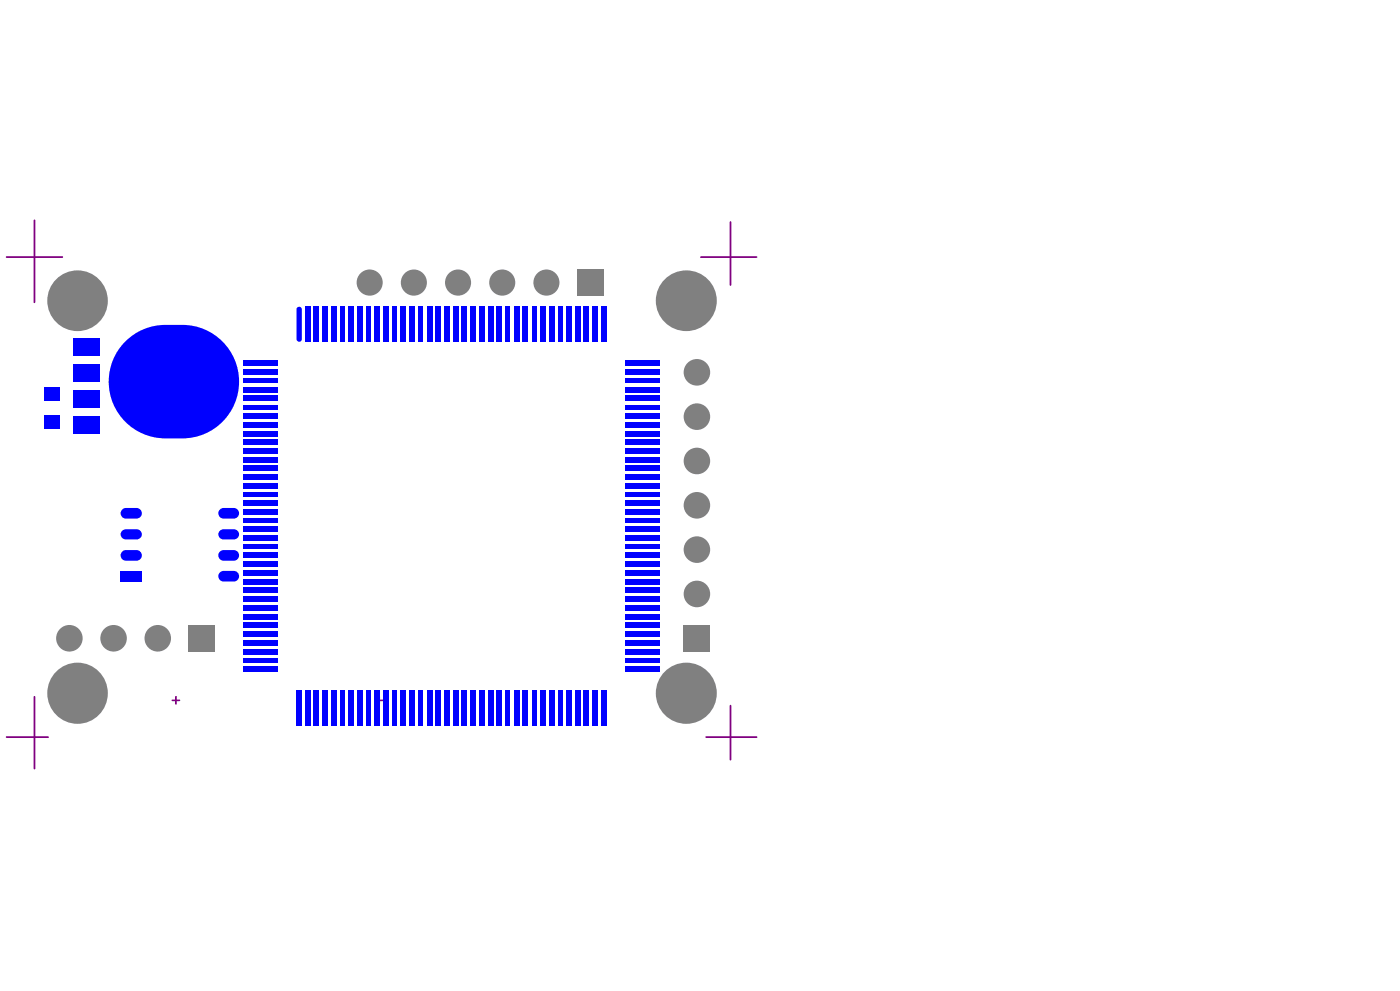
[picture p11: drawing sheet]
<svg xmlns="http://www.w3.org/2000/svg" width="840mm" height="594mm" viewBox="0 0 840 594" stroke-linecap="round" stroke-linejoin="round" font-family="sans-serif">
<path d="M21 132v49M438 133v38M4 154h33M420 154h34M21 418v43M103 420h5M105 418v4M225 420h5M227 418v4M438 423v32M4 442h25M424 442h30" fill="none" stroke="#800080" stroke-width="1.1"/>
<g fill="#808080">
<path d="M113 375h16v16h-16z"/>
<path d="M410 375h16v16h-16z"/>
<path d="M346 162h16v15h-16z"/>
<circle cx="46" cy="180" r="18"/>
<circle cx="248" cy="169" r="8"/>
<circle cx="412" cy="180" r="18"/>
<circle cx="46" cy="416" r="18"/>
<circle cx="42" cy="383" r="8"/>
<circle cx="68" cy="383" r="8"/>
<circle cx="95" cy="383" r="8"/>
<circle cx="412" cy="416" r="18"/>
<circle cx="418" cy="356" r="8"/>
<circle cx="418" cy="329" r="8"/>
<circle cx="418" cy="303" r="8"/>
<circle cx="418" cy="276" r="8"/>
<circle cx="418" cy="250" r="8"/>
<circle cx="418" cy="223" r="8"/>
<circle cx="275" cy="169" r="8"/>
<circle cx="301" cy="169" r="8"/>
<circle cx="328" cy="169" r="8"/>
<circle cx="222" cy="169" r="8"/>
</g>
<g fill="#00f">
<path d="M246 414h3v21h-3z"/>
<path d="M246 184h3v21h-3z"/>
<path d="M72 342h13v7h-13z"/>
<path d="M73 331l2-1h7a3 3 0 0 1 3 3 3 3 0 0 1-3 3h-6a3 3 0 0 1-3-2 3 3 0 0 1 0-3z"/>
<path d="M146 399h20v4h-20z"/>
<path d="M146 394h20v3h-20z"/>
<path d="M146 389h20v3h-20z"/>
<path d="M146 384h20v3h-20z"/>
<path d="M132 343l1-1h7a3 3 0 0 1 3 3 3 3 0 0 1-3 4h-6a3 3 0 0 1-3-2 3 3 0 0 1 1-4z"/>
<path d="M132 331l1-1h7a3 3 0 0 1 3 3 3 3 0 0 1-3 3h-6a3 3 0 0 1-3-2 3 3 0 0 1 1-3z"/>
<path d="M26 249h10v8h-10z"/>
<path d="M44 250h16v10h-16z"/>
<path d="M26 232h10v8h-10z"/>
<path d="M44 234h16v10h-16z"/>
<path d="M44 218h16v11h-16z"/>
<path d="M44 203h16v10h-16z"/>
<path d="M73 318l2-1h7a3 3 0 0 1 3 3 3 3 0 0 1-3 3h-6a3 3 0 0 1-3-1 3 3 0 0 1 0-4z"/>
<path d="M132 318l1-1h7a3 3 0 0 1 3 3 3 3 0 0 1-3 3h-6a3 3 0 0 1-3-1 3 3 0 0 1 1-4z"/>
<path d="M73 305h2h7a3 3 0 0 1 3 3 3 3 0 0 1-3 3h-6a3 3 0 0 1-3-2 3 3 0 0 1 0-4z"/>
<path d="M75 205a34 34 0 0 1 24-10h10a34 34 0 0 1 34 34 34 34 0 0 1-34 34h-10a34 34 0 0 1-31-21 34 34 0 0 1 7-37z"/>
<path d="M132 305h1h7a3 3 0 0 1 3 3 3 3 0 0 1-3 3h-6a3 3 0 0 1-3-2 3 3 0 0 1 1-4z"/>
<path d="M146 378h20v4h-20z"/>
<path d="M146 373h20v4h-20z"/>
<path d="M146 368h20v3h-20z"/>
<path d="M178 414h3v21h-3z"/>
<path d="M183 414h3v21h-3z"/>
<path d="M146 363h20v3h-20z"/>
<path d="M146 358h20v3h-20z"/>
<path d="M146 352h20v4h-20z"/>
<path d="M146 347h20v3h-20z"/>
<path d="M146 342h20v3h-20z"/>
<path d="M146 337h20v3h-20z"/>
<path d="M146 331h20v4h-20z"/>
<path d="M146 326h20v3h-20z"/>
<path d="M146 321h20v3h-20z"/>
<path d="M146 316h20v3h-20z"/>
<path d="M146 311h20v3h-20z"/>
<path d="M188 414h3v21h-3z"/>
<path d="M193 414h4v21h-4z"/>
<path d="M199 414h3v21h-3z"/>
<path d="M204 414h3v21h-3z"/>
<path d="M209 414h3v21h-3z"/>
<path d="M214 414h4v21h-4z"/>
<path d="M220 414h3v21h-3z"/>
<path d="M225 414h3v21h-3z"/>
<path d="M230 414h3v21h-3z"/>
<path d="M235 414h3v21h-3z"/>
<path d="M240 414h4v21h-4z"/>
<path d="M146 305h20v3h-20z"/>
<path d="M146 300h20v3h-20z"/>
<path d="M146 295h20v3h-20z"/>
<path d="M146 290h20v3h-20z"/>
<path d="M146 284h20v4h-20z"/>
<path d="M146 279h20v3h-20z"/>
<path d="M146 274h20v3h-20z"/>
<path d="M146 269h20v3h-20z"/>
<path d="M146 263h20v4h-20z"/>
<path d="M146 258h20v3h-20z"/>
<path d="M146 253h20v3h-20z"/>
<path d="M146 248h20v3h-20z"/>
<path d="M146 243h20v3h-20z"/>
<path d="M146 237h20v3h-20z"/>
<path d="M146 232h20v3h-20z"/>
<path d="M146 227h20v3h-20z"/>
<path d="M146 222h20v3h-20z"/>
<path d="M146 216h20v3h-20z"/>
<path d="M178 184h2l1 1v18a1.6 1.6 0 0 1-2 2 1.6 1.6 0 0 1-1-2v-18z"/>
<path d="M183 184h3v21h-3z"/>
<path d="M188 184h3v21h-3z"/>
<path d="M193 184h4v21h-4z"/>
<path d="M199 184h3v21h-3z"/>
<path d="M204 184h3v21h-3z"/>
<path d="M209 184h3v21h-3z"/>
<path d="M214 184h4v21h-4z"/>
<path d="M220 184h3v21h-3z"/>
<path d="M225 184h3v21h-3z"/>
<path d="M230 184h3v21h-3z"/>
<path d="M235 184h3v21h-3z"/>
<path d="M240 184h4v21h-4z"/>
<path d="M251 414h3v21h-3z"/>
<path d="M256 414h3v21h-3z"/>
<path d="M261 414h4v21h-4z"/>
<path d="M267 414h3v21h-3z"/>
<path d="M272 414h3v21h-3z"/>
<path d="M277 414h3v21h-3z"/>
<path d="M282 414h3v21h-3z"/>
<path d="M287 414h3v21h-3z"/>
<path d="M293 414h3v21h-3z"/>
<path d="M298 414h3v21h-3z"/>
<path d="M303 414h3v21h-3z"/>
<path d="M308 414h3v21h-3z"/>
<path d="M314 414h3v21h-3z"/>
<path d="M319 414h3v21h-3z"/>
<path d="M324 414h3v21h-3z"/>
<path d="M329 414h3v21h-3z"/>
<path d="M334 414h3v21h-3z"/>
<path d="M340 414h3v21h-3z"/>
<path d="M251 184h3v21h-3z"/>
<path d="M256 184h3v21h-3z"/>
<path d="M261 184h4v21h-4z"/>
<path d="M267 184h3v21h-3z"/>
<path d="M272 184h3v21h-3z"/>
<path d="M277 184h3v21h-3z"/>
<path d="M282 184h3v21h-3z"/>
<path d="M287 184h3v21h-3z"/>
<path d="M293 184h3v21h-3z"/>
<path d="M298 184h3v21h-3z"/>
<path d="M303 184h3v21h-3z"/>
<path d="M308 184h3v21h-3z"/>
<path d="M314 184h3v21h-3z"/>
<path d="M319 184h3v21h-3z"/>
<path d="M324 184h3v21h-3z"/>
<path d="M329 184h3v21h-3z"/>
<path d="M334 184h3v21h-3z"/>
<path d="M340 184h3v21h-3z"/>
<path d="M345 414h3v21h-3z"/>
<path d="M350 414h3v21h-3z"/>
<path d="M355 414h3v21h-3z"/>
<path d="M360 414h4v21h-4z"/>
<path d="M375 399h21v4h-21z"/>
<path d="M375 394h21v3h-21z"/>
<path d="M375 389h21v3h-21z"/>
<path d="M375 384h21v3h-21z"/>
<path d="M375 378h21v4h-21z"/>
<path d="M375 373h21v4h-21z"/>
<path d="M375 368h21v3h-21z"/>
<path d="M375 363h21v3h-21z"/>
<path d="M375 358h21v3h-21z"/>
<path d="M375 352h21v4h-21z"/>
<path d="M375 347h21v3h-21z"/>
<path d="M375 342h21v3h-21z"/>
<path d="M375 337h21v3h-21z"/>
<path d="M375 331h21v4h-21z"/>
<path d="M375 326h21v3h-21z"/>
<path d="M375 321h21v3h-21z"/>
<path d="M375 316h21v3h-21z"/>
<path d="M375 311h21v3h-21z"/>
<path d="M375 305h21v3h-21z"/>
<path d="M375 300h21v3h-21z"/>
<path d="M375 295h21v3h-21z"/>
<path d="M375 290h21v3h-21z"/>
<path d="M375 284h21v4h-21z"/>
<path d="M375 279h21v3h-21z"/>
<path d="M375 274h21v3h-21z"/>
<path d="M375 269h21v3h-21z"/>
<path d="M375 263h21v4h-21z"/>
<path d="M375 258h21v3h-21z"/>
<path d="M345 184h3v21h-3z"/>
<path d="M350 184h3v21h-3z"/>
<path d="M355 184h3v21h-3z"/>
<path d="M360 184h4v21h-4z"/>
<path d="M375 253h21v3h-21z"/>
<path d="M375 248h21v3h-21z"/>
<path d="M375 243h21v3h-21z"/>
<path d="M375 237h21v3h-21z"/>
<path d="M375 232h21v3h-21z"/>
<path d="M375 227h21v3h-21z"/>
<path d="M375 222h21v3h-21z"/>
<path d="M375 216h21v3h-21z"/>
</g>
</svg>
